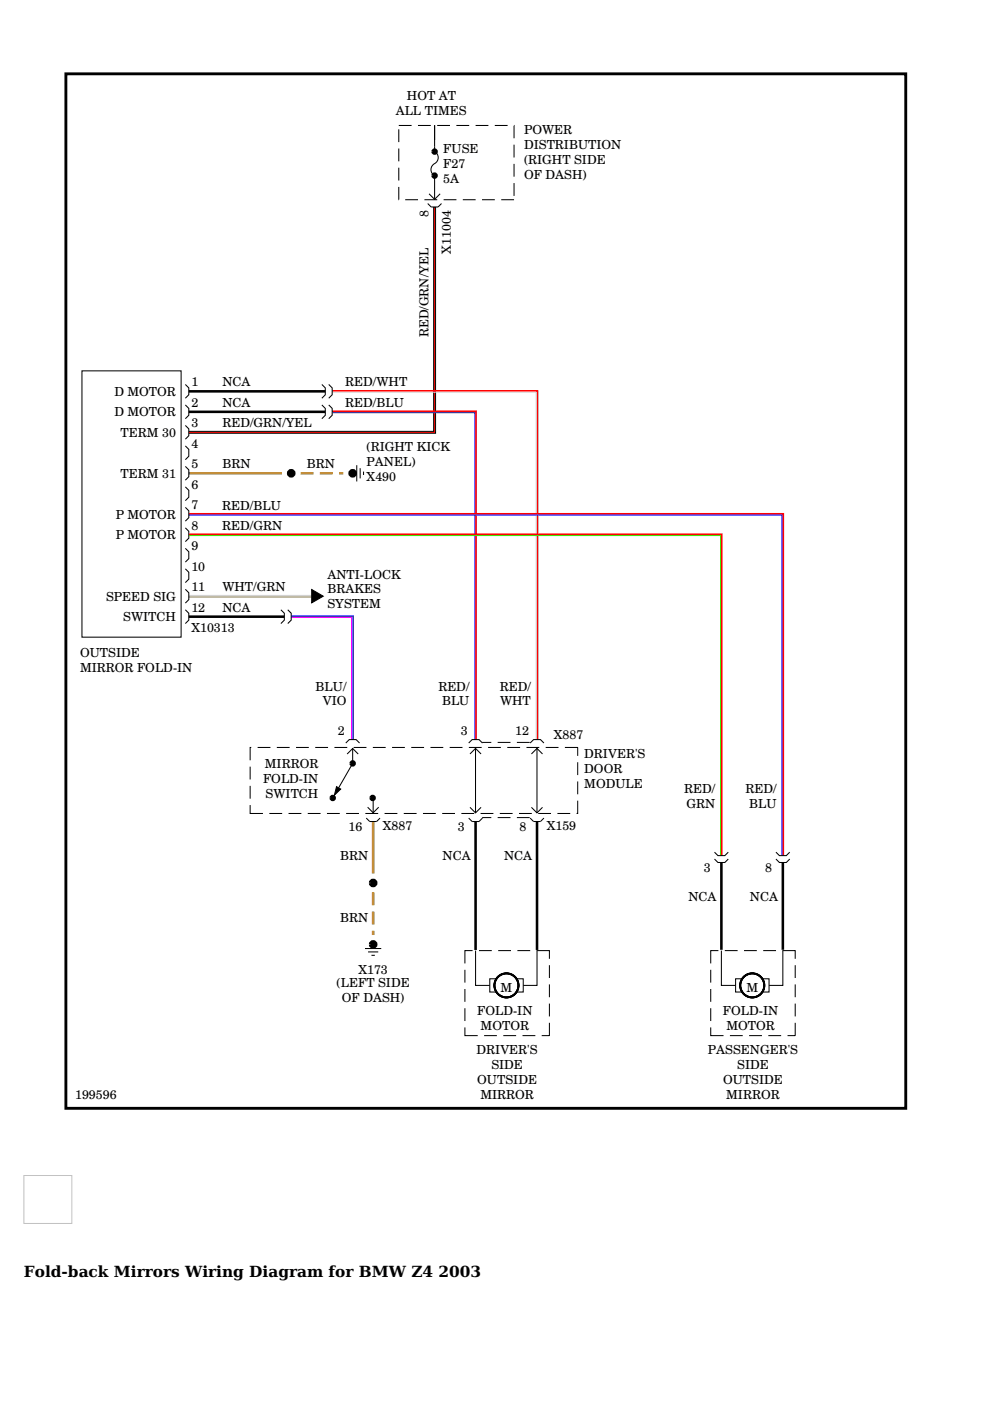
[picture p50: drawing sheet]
<svg xmlns="http://www.w3.org/2000/svg" width="210mm" height="297mm" viewBox="0 0 210 297" stroke-linecap="round" stroke-linejoin="round" font-family="sans-serif">
<defs><g id="words">
<g font-size="3.3">
<text x="5.1" y="270.8">Fold-back Mirrors Wiring Diagram for BMW Z4</text>
<text x="93" y="270.8">2003</text>
</g>
<g font-size="2.6">
<text x="86.3" y="21.3">HOT AT</text>
<text x="83.9" y="24.5">ALL TIMES</text>
<text x="111.1" y="28.5">POWER</text>
<text x="94" y="35.6">F27</text>
<text x="94" y="32.4">FUSE</text>
<text x="111.1" y="31.6">DISTRIBUTION</text>
<text x="111.1" y="34.8">(RIGHT SIDE</text>
<text x="94" y="38.8">5A</text>
<text x="111.1" y="38">OF DASH)</text>
<text x="90.8" y="46.1" transform="rotate(-90 90.8 46.1)">8</text>
<text x="95.6" y="53.8" transform="rotate(-90 95.6 53.8)">X11004</text>
<text x="90.9" y="71.5" transform="rotate(-90 90.9 71.5)">RED/GRN/YEL</text>
<text x="24.3" y="84">D MOTOR</text>
<text x="40.6" y="81.9">1</text>
<text x="47.1" y="81.9">NCA</text>
<text x="73.2" y="81.9">RED/WHT</text>
<text x="24.3" y="88.3">D MOTOR</text>
<text x="40.6" y="86.2">2</text>
<text x="47.1" y="86.2">NCA</text>
<text x="73.2" y="86.2">RED/BLU</text>
<text x="25.6" y="92.6">TERM 30</text>
<text x="40.6" y="94.9">4</text>
<text x="40.6" y="90.6">3</text>
<text x="47.1" y="90.6">RED/GRN/YEL</text>
<text x="77.7" y="95.7">(RIGHT KICK</text>
<text x="25.6" y="101.3">TERM 31</text>
<text x="40.6" y="99.3">5</text>
<text x="47.1" y="99.3">BRN</text>
<text x="65.1" y="99.3">BRN</text>
<text x="77.7" y="98.8">PANEL)</text>
<text x="40.6" y="103.6">6</text>
<text x="40.6" y="107.9">7</text>
<text x="77.7" y="102">X490</text>
<text x="24.5" y="110">P MOTOR</text>
<text x="40.6" y="112.3">8</text>
<text x="47.1" y="108.1">RED/BLU</text>
<text x="47.1" y="112.5">RED/GRN</text>
<text x="24.5" y="114.4">P MOTOR</text>
<text x="40.6" y="116.6">9</text>
<text x="40.6" y="121">10</text>
<text x="40.6" y="125.3">11</text>
<text x="47.1" y="125.3">WHT/GRN</text>
<text x="69.4" y="125.8">BRAKES</text>
<text x="69.4" y="122.7">ANTI-LOCK</text>
<text x="22.5" y="127.4">SPEED SIG</text>
<text x="26.1" y="131.7">SWITCH</text>
<text x="40.6" y="129.7">12</text>
<text x="47.1" y="129.7">NCA</text>
<text x="69.4" y="129">SYSTEM</text>
<text x="40.6" y="134">X10313</text>
<text x="17" y="142.4">MIRROR FOLD-IN</text>
<text x="17" y="139.3">OUTSIDE</text>
<text x="66.9" y="146.4">BLU/</text>
<text x="68.4" y="149.6">VIO</text>
<text x="92.9" y="146.4">RED/</text>
<text x="93.7" y="149.6">BLU</text>
<text x="106" y="146.4">RED/</text>
<text x="106" y="149.6">WHT</text>
<text x="71.6" y="155.9">2</text>
<text x="97.7" y="155.9">3</text>
<text x="109.2" y="155.9">12</text>
<text x="117.4" y="156.7">X887</text>
<text x="123.9" y="160.7">DRIVER'S</text>
<text x="55.8" y="166.1">FOLD-IN</text>
<text x="56.2" y="162.9">MIRROR</text>
<text x="123.9" y="163.8">DOOR</text>
<text x="123.9" y="167">MODULE</text>
<text x="56.3" y="169.2">SWITCH</text>
<text x="145.1" y="168.1">RED/</text>
<text x="145.5" y="171.3">GRN</text>
<text x="158.1" y="168.1">RED/</text>
<text x="158.9" y="171.3">BLU</text>
<text x="73.9" y="176.2">16</text>
<text x="81.2" y="176">X887</text>
<text x="97.1" y="176.2">3</text>
<text x="110.1" y="176.2">8</text>
<text x="115.9" y="176">X159</text>
<text x="72.1" y="182.4">BRN</text>
<text x="93.9" y="182.4">NCA</text>
<text x="106.9" y="182.4">NCA</text>
<text x="149.2" y="184.9">3</text>
<text x="162.2" y="184.9">8</text>
<text x="146" y="191.1">NCA</text>
<text x="159" y="191.1">NCA</text>
<text x="72.1" y="195.5">BRN</text>
<text x="71.4" y="209.3">(LEFT SIDE</text>
<text x="76" y="206.4">X173</text>
<text x="72.5" y="212.5">OF DASH)</text>
<text x="101.2" y="215.2">FOLD-IN</text>
<text x="106.1" y="210.2">M</text>
<text x="153.3" y="215.2">FOLD-IN</text>
<text x="158.3" y="210.2">M</text>
<text x="101.9" y="218.4">MOTOR</text>
<text x="154" y="218.4">MOTOR</text>
<text x="101" y="223.6">DRIVER'S</text>
<text x="104.2" y="226.7">SIDE</text>
<text x="150.1" y="223.6">PASSENGER'S</text>
<text x="156.3" y="226.7">SIDE</text>
<text x="15.9" y="233">199596</text>
<text x="101.2" y="229.9">OUTSIDE</text>
<text x="101.9" y="233.1">MIRROR</text>
<text x="153.3" y="229.9">OUTSIDE</text>
<text x="154" y="233.1">MIRROR</text>
</g>
</g></defs>
<g fill="none" stroke="#000" stroke-width=".22">
<path d="M84.5 39.6l.1 2.7M84.5 26.6h2.8M84.5 27.4v2.7M84.5 31.5v2.7M84.5 35.6v2.7M88.6 26.6h2.7M92.1 26.5v5.6a1.52 1.52 0 0 1 .8 1.5 1.52 1.52 0 0 1-1.1 1.3 1.44 1.44 0 0 0 .3 2.3v5M92.7 26.6h2.7M96.8 26.6h2.7M100.8 26.6h2.8M104.9 26.6h2.7M109 26.6v2.7"/>
<path d="M109 30.7v2.7M109 34.7v2.8M109 38.8v2.7M85.9 42.3h2.7M90 42.3h2.7M90.7 43.2l.7 .7h1.5l.7-.7M91 41.1l1.1 1.2 1.2-1.2M94.1 42.3h2.7M98.1 42.3h2.7M102.2 42.3h2.7M106.3 42.3h2.7M17.4 78.6h21v56.5h-21z"/>
<path d="M39.3 94.5l.7 .8v1.4l-.7 .8M39.3 90.2l.7 .7v1.5l-.7 .7M39.3 85.9l.7 .7v1.4l-.7 .8M39.3 81.5l.7 .7v1.5l-.7 .7M39.3 98.9l.7 .7v1.5l-.7 .7M68.2 85.9l.8 .7v1.4l-.8 .8M68.2 81.5l.8 .7v1.5l-.8 .7M69.7 85.9l.7 .7v1.4l-.7 .8M69.7 81.5l.7 .7v1.5l-.7 .7M75.6 98.6v3.5M76.4 99.3v2.1M77.1 100v.7"/>
<path d="M39.3 103.2l.7 .8v1.4l-.7 .7M39.3 111.9l.7 .7v1.5l-.7 .7M39.3 116.3l.7 .7v1.4l-.7 .8M39.3 107.6l.7 .7v1.5l-.7 .7M39.3 120.6l.7 .7v1.5l-.7 .7M39.3 129.3l.7 .7v1.5l-.7 .7M39.3 124.9l.7 .8v1.4l-.7 .8M59.6 129.3l.7 .7v1.5l-.7 .7M61 129.3l.7 .7v1.5l-.7 .7M53.3 158.5h-.3v2.7M54.6 158.5h2.7M58.7 158.5h2.7"/>
<path d="M62.8 158.5h2.7M66.8 158.5h2.8M70.9 158.5h2.7M73.3 157.5l.7-.7h1.5l.7 .7M73.6 159.9l1.2-1.2 1.1 1.2M74.8 158.6v3.3l-3 5.1M75 158.5h2.7M79.1 158.5h2.7M83.1 158.5h2.7M87.2 158.5h2.7M91.3 158.5h2.7M95.3 158.5h2.8"/>
<path d="M99.4 157.5l.7-.7h1.5l.7 .7M99.4 158.5h2.7M99.6 159.9l1.2-1.2 1.2 1.2M100.8 158.5v13.8M103.5 158.5h2.7M107.6 158.5h2.7M111.6 158.5h2.7M112.4 157.5l.7-.7h1.5l.7 .7M112.7 159.9l1.2-1.2 1.1 1.2M113.9 158.5v13.8M115.7 158.5h2.7M119.8 158.5h2.7v1.8"/>
<path d="M53 170.7v1.8h2.8M53 162.5v2.8M53 166.6v2.7M57.1 172.5h2.7M61.2 172.5h2.7M65.3 172.5h2.7M69.3 172.5h2.7M73.4 172.5h2.7M77.5 172.5h2.7M77.7 173.5l.7 .7h1.4l.8-.7M77.9 171.1l1.2 1.2 1.2-1.2M79.1 169.2v3.3"/>
<path d="M81.5 172.5h2.8M85.6 172.5h2.7M89.7 172.5h2.7M93.8 172.5h2.7M97.8 172.5h2.7M99.4 173.5l.7 .7h1.5l.7-.7M99.6 171.2l1.2 1.1 1.2-1.1M101.9 172.5h2.7M106 172.5h2.7M110 172.5h2.8M112.4 173.5l.7 .7h1.5l.7-.7M112.7 171.2l1.2 1.1 1.1-1.1"/>
<path d="M114.1 172.5h2.7M118.2 172.5h2.7M122.5 169.8v2.7h-.2M122.5 161.6v2.7M122.5 165.7v2.7M151.5 180.7l.7 .7h1.5l.7-.7M151.5 182.1l.7 .8h1.5l.7-.8M164.5 180.7l.8 .7h1.4l.7-.7M164.5 182.1l.8 .8h1.4l.7-.8M77.4 201.1h3.4M78 201.8h2.2M78.8 202.5h.7"/>
<path d="M98.6 217.8v1.8h2.7M98.6 205.6v2.7M98.6 209.7v2.7M98.6 213.8v2.7M100.2 201.5h-1.6v2.8M100.8 201.5v7.4h3M101.6 201.5h2.7M102.6 219.6h2.8M105.3 207.5h-1.5v2.8h1.5M105.6 201.5h2.7M106.7 219.6h2.7M109.5 207.5h1.4v2.8h-1.4"/>
<path d="M109.7 201.5h2.7M110.8 219.6h2.7M113.8 201.5h2.7v1.8M113.9 201.5v7.4h-2.9M116.5 204.6v2.8M116.5 208.7v2.7M116.5 212.8v2.7M116.5 216.9v2.7h-1.6M150.7 217.8v1.8h2.7M150.7 205.6v2.7M150.7 209.7v2.7M150.7 213.8v2.7"/>
<path d="M152.3 201.5h-1.6v2.8M153 201.5l-.1 7.4h3.1M153.7 201.5h2.7M154.8 219.6h2.7M157.4 207.5h-1.4v2.8h1.4M157.7 201.5h2.8M158.8 219.6h2.7M161.6 207.5h1.5v2.8h-1.5M161.8 201.5h2.7M162.9 219.6h2.7M165.9 201.5h2.7v1.8M166 201.5v7.4h-2.9"/>
<path d="M168.6 216.9v2.7h-1.6M168.6 204.6v2.8M168.6 208.7v2.7M168.6 212.8v2.7"/>
</g>
<path d="M14 15.7h178v219.3h-178z" fill="none" stroke="#000" stroke-width=".61" stroke-linecap="butt"/>
<g fill="none" stroke="#000" stroke-width=".21">
<path d="M91.9 43.9v47.6h-51.9M92.4 43.9v48h-52.4M66.1 125l2.4 1.4-2.4 1.4zM102.2 157.4h2M105.5 157.4h2.7M109.6 157.4h2.7M71.4 166.8l.8 .5-1.3 1.3zM102.2 173.3h2M105.5 173.3h2.7M109.6 173.3h2.7"/>
<circle cx="107.4" cy="208.9" r="2.66"/>
<circle cx="107.4" cy="208.9" r="2.64"/>
<circle cx="107.4" cy="208.9" r="2.62"/>
<circle cx="107.4" cy="208.9" r="2.59"/>
<circle cx="107.4" cy="208.9" r="2.57"/>
<circle cx="107.4" cy="208.9" r="2.55"/>
<circle cx="107.4" cy="208.9" r="2.53"/>
<circle cx="107.4" cy="208.9" r="2.51"/>
<circle cx="107.4" cy="208.9" r="2.48"/>
<circle cx="107.4" cy="208.9" r="2.46"/>
<circle cx="107.4" cy="208.9" r="2.44"/>
<circle cx="159.5" cy="208.9" r="2.66"/>
<circle cx="159.5" cy="208.9" r="2.64"/>
<circle cx="159.5" cy="208.9" r="2.62"/>
<circle cx="159.5" cy="208.9" r="2.59"/>
<circle cx="159.5" cy="208.9" r="2.57"/>
<circle cx="159.5" cy="208.9" r="2.55"/>
<circle cx="159.5" cy="208.9" r="2.53"/>
<circle cx="159.5" cy="208.9" r="2.51"/>
<circle cx="159.5" cy="208.9" r="2.48"/>
<circle cx="159.5" cy="208.9" r="2.46"/>
<circle cx="159.5" cy="208.9" r="2.44"/>
</g>
<path d="M40 126.3h26.1" fill="none" stroke="#d2d2d2" stroke-width=".36"/>
<path d="M40 113.6h112.8v67.8M40 126.6h26.1" fill="none" stroke="#39e500" stroke-width=".21"/>
<path d="M92.1 43.9v47.8h-52.1" fill="none" stroke="#f00" stroke-width=".27"/>
<path d="M40 100.3h19.7M63.7 100.3h2.8M67.8 100.3h2.7M71.9 100.3h.9M79.1 174.2v11M79.1 189.2v2.7M79.1 193.3v2.7M79.1 197.4v.8" fill="none" stroke="#b28600" stroke-width=".54"/>
<g fill="none" stroke="#000" stroke-width=".91" stroke-linecap="butt">
<circle cx="61.7" cy="100.3" r=".46"/>
<circle cx="74.8" cy="100.3" r=".46"/>
<circle cx="79.1" cy="187.2" r=".46"/>
<circle cx="79.1" cy="200.2" r=".46"/>
</g>
<g fill="none" stroke="#000" stroke-width=".68" stroke-linecap="butt">
<circle cx="92.1" cy="37.2" r=".34"/>
<circle cx="92.1" cy="32.1" r=".34"/>
<circle cx="70.5" cy="169.2" r=".34"/>
<circle cx="74.8" cy="161.9" r=".34"/>
<circle cx="79" cy="169.2" r=".34"/>
</g>
<path d="M66.1 125l2.4 1.4-2.4 1.4zM71.4 166.8l.8 .5-1.3 1.3z" fill="#000"/>
<path d="M40 83h29M40 87.3h29M40 130.7h20.3M100.8 174.2v27.2M113.9 174.2v27.2M153 182.9v18.5M166 182.9v18.5" fill="none" stroke="#000" stroke-width=".54"/>
<path d="M70.4 82.9h43.6v73.9M70.4 87.2h30.5v69.6M40 108.9h126.1v72.5M40 113.3h113v68.1" fill="none" stroke="#f00" stroke-width=".36"/>
<path d="M70.4 83.2h43.3v73.6" fill="none" stroke="#d2d2d2" stroke-width=".21"/>
<path d="M70.4 87.5h30.3v69.3M40 109.2h125.8v72.2" fill="none" stroke="#00f" stroke-width=".21"/>
<path d="M61.7 130.7h13.2v26.1" fill="none" stroke="#00f" stroke-width=".36"/>
<path d="M61.7 130.9h12.9v25.9" fill="none" stroke="#f0f" stroke-width=".21"/>
<path d="M5.1 249.2h10.1v10.2h-10.1z" fill="none" stroke="#c0c0c0" stroke-width=".21"/>
<use href="#words"/>
</svg>
